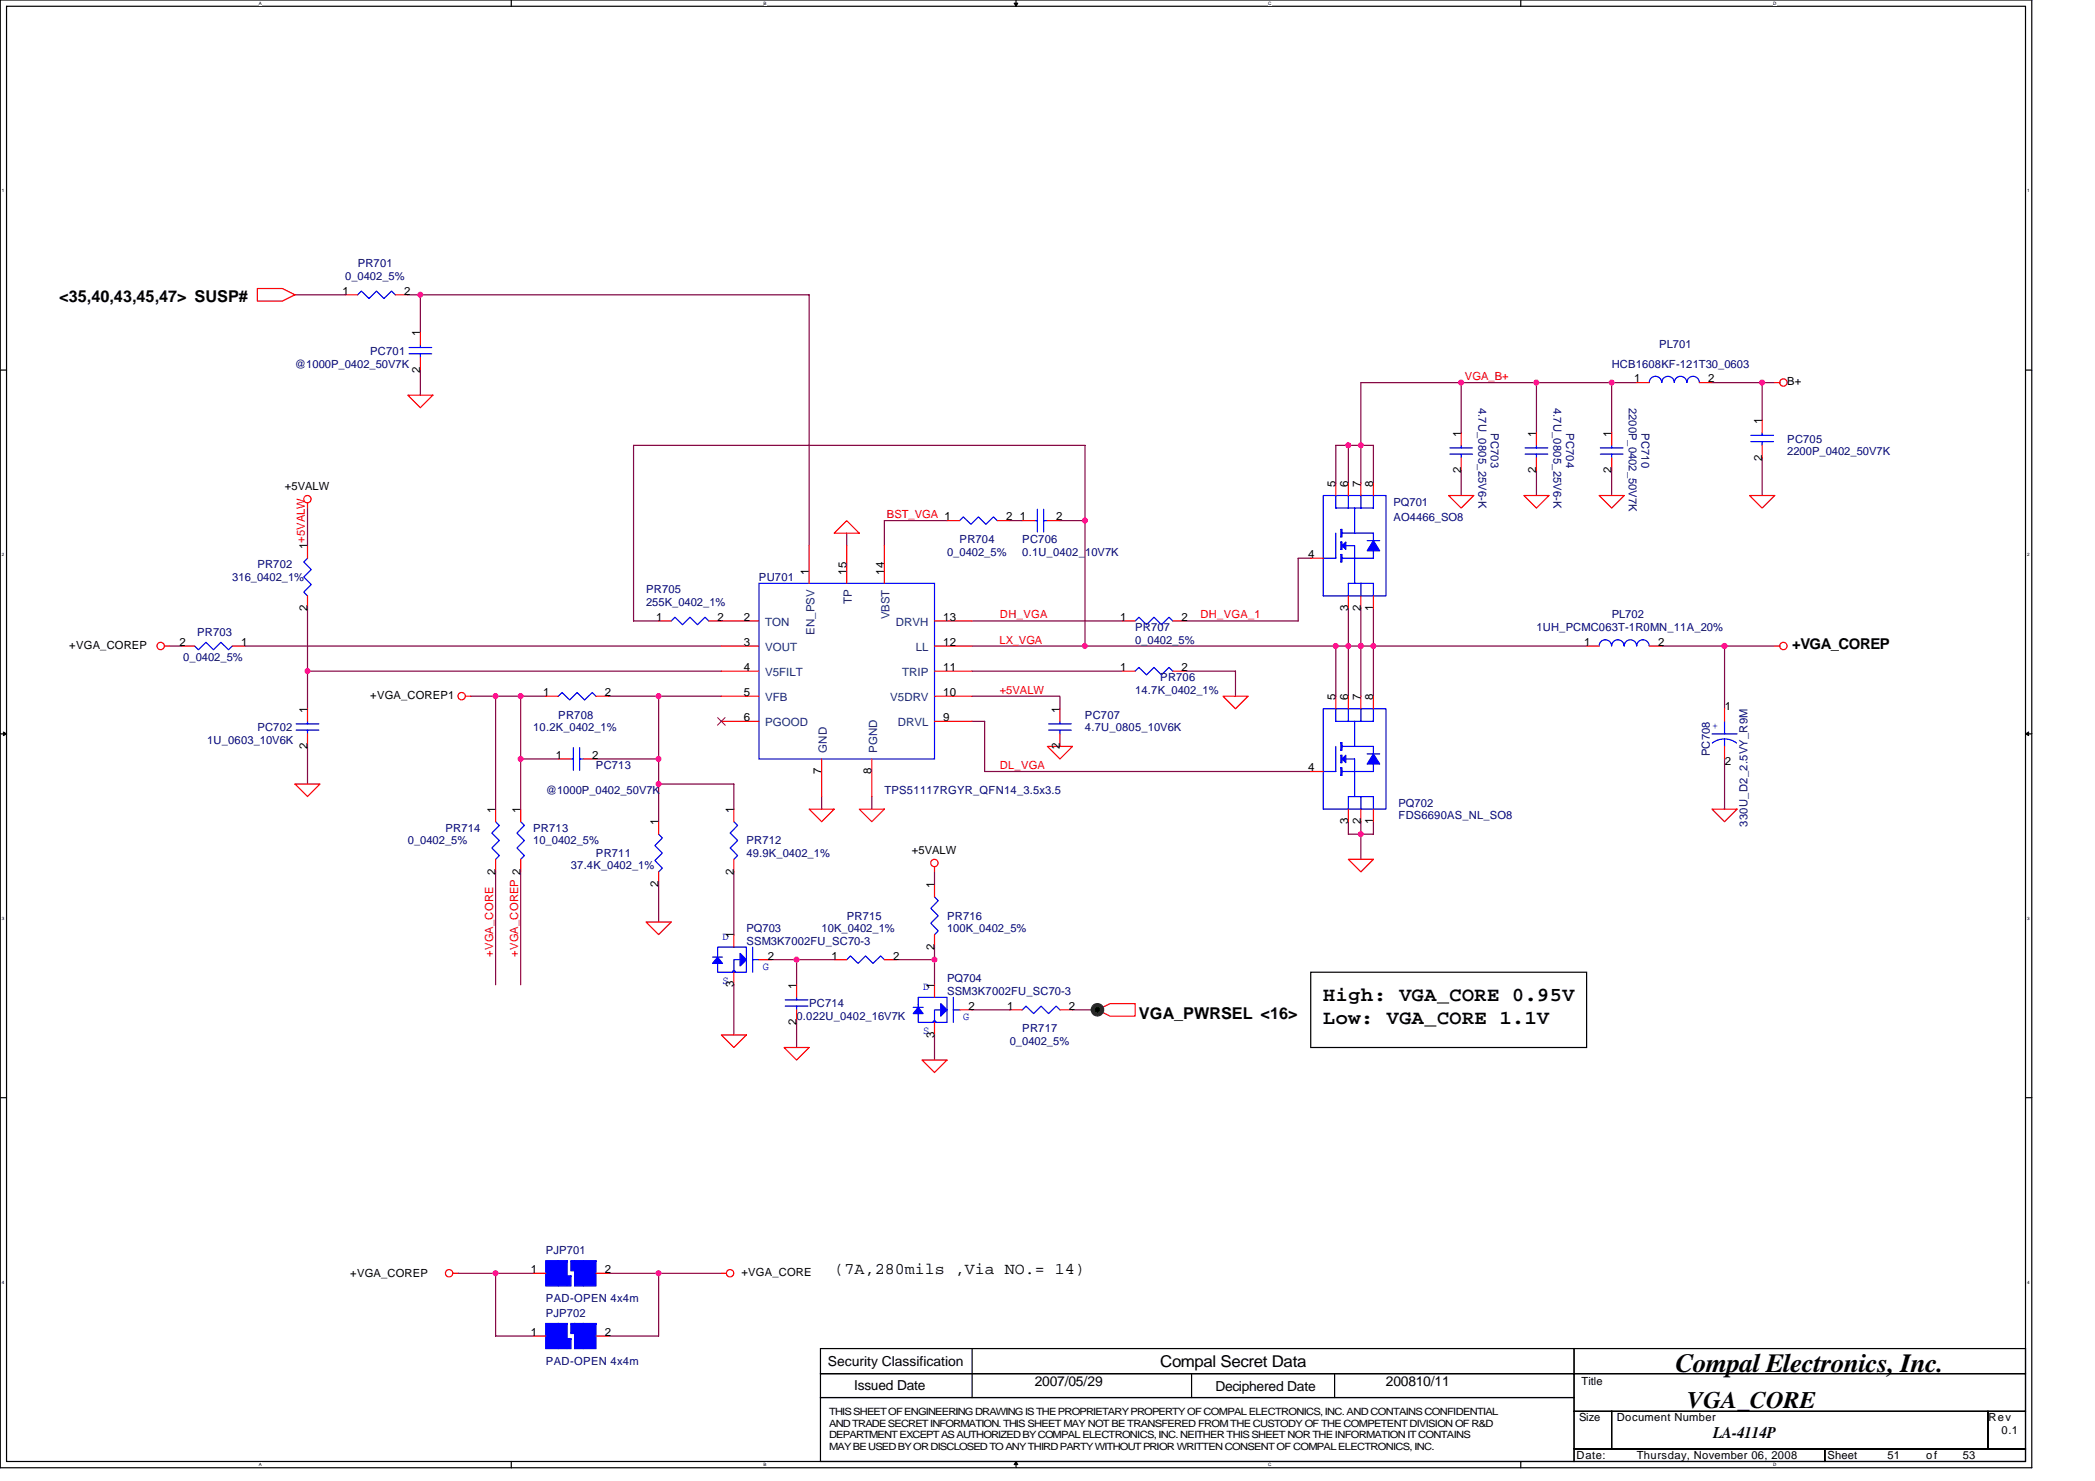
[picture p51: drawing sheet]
<svg xmlns="http://www.w3.org/2000/svg" width="297mm" height="210mm" viewBox="0 0 297 210" stroke-linecap="round" stroke-linejoin="round" font-family="sans-serif">
<defs><g id="words">
<text font-size="3.7" x="237.6" y="194.5">Compal Electronics, Inc.</text>
<text font-size="3.4" x="239.2" y="199.5">VGA_CORE</text>
<g font-size="2.8">
<text x="187.6" y="141.9">High: VGA_CORE 0.95V</text>
<text x="187.6" y="145.1">Low: VGA_CORE 1.1V</text>
</g>
<g font-size="2.3">
<text x="8.4" y="42.9">&lt;35,40,43,45,47&gt; SUSP#</text>
<text x="161.5" y="144.4">VGA_PWRSEL &lt;16&gt;</text>
<text x="118.3" y="180.5">(7A,280mils ,Via NO.= 14)</text>
<text x="164.5" y="193.7">Compal Secret Data</text>
<text x="242.9" y="203.9">LA-4114P</text>
</g>
<text font-size="2.1" x="254.1" y="91.9">+VGA_COREP</text>
<g font-size="1.9">
<text x="117.4" y="193.6">Security Classification</text>
<text x="121.1" y="197">Issued Date</text>
<text x="146.7" y="196.4">2007/05/29</text>
<text x="172.3" y="197.2">Deciphered Date</text>
<text x="196.5" y="196.4">200810/11</text>
</g>
<g font-size="1.6">
<text x="48.6" y="41.8">1</text>
<text x="57.3" y="41.8">2</text>
<text x="59.6" y="47.6" transform="rotate(-90 59.6 47.6)">1</text>
<text x="59.6" y="52.8" transform="rotate(-90 59.6 52.8)">2</text>
<text x="231.7" y="54.2">1</text>
<text x="242.2" y="54.2">2</text>
<text x="253.4" y="54.6">B+</text>
<text x="207.2" y="61.9" transform="rotate(-90 207.2 61.9)">1</text>
<text x="217.8" y="61.9" transform="rotate(-90 217.8 61.9)">1</text>
<text x="228.5" y="61.9" transform="rotate(-90 228.5 61.9)">1</text>
<text x="249.8" y="65.3" transform="rotate(-90 249.8 65.3)">2</text>
<text x="249.8" y="60.1" transform="rotate(-90 249.8 60.1)">1</text>
<text x="40.4" y="69.5">+5VALW</text>
<text x="189.4" y="69" transform="rotate(-90 189.4 69)">5</text>
<text x="191.2" y="69" transform="rotate(-90 191.2 69)">6</text>
<text x="192.9" y="69" transform="rotate(-90 192.9 69)">7</text>
<text x="194.7" y="69" transform="rotate(-90 194.7 69)">8</text>
<text x="207.2" y="67.1" transform="rotate(-90 207.2 67.1)">2</text>
<text x="217.8" y="67.1" transform="rotate(-90 217.8 67.1)">2</text>
<text x="228.5" y="67.1" transform="rotate(-90 228.5 67.1)">2</text>
<text x="43.6" y="77.9" transform="rotate(-90 43.6 77.9)">1+5VALW</text>
<text x="142.6" y="73.8">2</text>
<text x="144.6" y="73.8">1</text>
<text x="149.8" y="73.8">2</text>
<text x="114.7" y="81.4" transform="rotate(-90 114.7 81.4)">1</text>
<text x="120" y="81.4" transform="rotate(-90 120 81.4)">15</text>
<text x="125.4" y="81.4" transform="rotate(-90 125.4 81.4)">14</text>
<text x="185.5" y="79.1">4</text>
<text x="43.6" y="86.6" transform="rotate(-90 43.6 86.6)">2</text>
<text x="93" y="88">1</text>
<text x="101.7" y="88">2</text>
<text x="105.5" y="88">2</text>
<text x="133.7" y="88">13</text>
<text x="158.8" y="88">1</text>
<text x="167.5" y="88">2</text>
<text x="191.2" y="86.6" transform="rotate(-90 191.2 86.6)">3</text>
<text x="192.9" y="86.6" transform="rotate(-90 192.9 86.6)">2</text>
<text x="194.7" y="86.6" transform="rotate(-90 194.7 86.6)">1</text>
<text x="9.8" y="91.9">+VGA_COREP</text>
<text x="25.5" y="91.5">2</text>
<text x="34.2" y="91.5">1</text>
<text x="105.5" y="91.5">3</text>
<text x="105.5" y="95.1">4</text>
<text x="133.7" y="91.5">12</text>
<text x="133.7" y="95.1">11</text>
<text x="158.8" y="95.1">1</text>
<text x="167.5" y="95.1">2</text>
<text x="224.6" y="91.5">1</text>
<text x="235.1" y="91.5">2</text>
<text x="43.6" y="101" transform="rotate(-90 43.6 101)">1</text>
<text x="52.5" y="99">+VGA_COREP1</text>
<text x="77" y="98.7">1</text>
<text x="85.7" y="98.7">2</text>
<text x="105.5" y="98.7">5</text>
<text x="133.7" y="98.7">10</text>
<text x="150.3" y="101" transform="rotate(-90 150.3 101)">1</text>
<text x="189.4" y="99.2" transform="rotate(-90 189.4 99.2)">5</text>
<text x="191.2" y="99.2" transform="rotate(-90 191.2 99.2)">6</text>
<text x="192.9" y="99.2" transform="rotate(-90 192.9 99.2)">7</text>
<text x="194.7" y="99.2" transform="rotate(-90 194.7 99.2)">8</text>
<text x="244.5" y="100.6">1</text>
<text x="43.6" y="106.2" transform="rotate(-90 43.6 106.2)">2</text>
<text x="78.8" y="107.5">1</text>
<text x="84" y="107.5">2</text>
<text x="105.5" y="102.2">6</text>
<text x="133.7" y="102.2">9</text>
<text x="150.3" y="106.2" transform="rotate(-90 150.3 106.2)">2</text>
<text x="116.5" y="109.7" transform="rotate(-90 116.5 109.7)">7</text>
<text x="123.6" y="109.7" transform="rotate(-90 123.6 109.7)">8</text>
<text x="185.5" y="109.3">4</text>
<text x="244.5" y="108.5">2</text>
<text x="70.2" y="115.2" transform="rotate(-90 70.2 115.2)">1</text>
<text x="73.8" y="115.2" transform="rotate(-90 73.8 115.2)">1</text>
<text x="93.4" y="117" transform="rotate(-90 93.4 117)">1</text>
<text x="104" y="115.2" transform="rotate(-90 104 115.2)">1</text>
<text x="191.2" y="116.8" transform="rotate(-90 191.2 116.8)">3</text>
<text x="192.9" y="116.8" transform="rotate(-90 192.9 116.8)">2</text>
<text x="194.7" y="116.8" transform="rotate(-90 194.7 116.8)">1</text>
<text x="70.2" y="124" transform="rotate(-90 70.2 124)">2</text>
<text x="93.4" y="125.7" transform="rotate(-90 93.4 125.7)">2</text>
<text x="104" y="124" transform="rotate(-90 104 124)">2</text>
<text x="129.3" y="121.1">+5VALW</text>
<text x="132.5" y="125.9" transform="rotate(-90 132.5 125.9)">1</text>
<text x="104" y="133" transform="rotate(-90 104 133)">1</text>
<text x="108.9" y="136">2</text>
<text x="117.9" y="136">1</text>
<text x="126.6" y="136">2</text>
<text x="132.5" y="134.6" transform="rotate(-90 132.5 134.6)">2</text>
<text x="104" y="140" transform="rotate(-90 104 140)">3</text>
<text x="112.9" y="140.1" transform="rotate(-90 112.9 140.1)">1</text>
<text x="132.5" y="140.1" transform="rotate(-90 132.5 140.1)">1</text>
<text x="137.3" y="143.1">2</text>
<text x="142.8" y="143.1">1</text>
<text x="151.5" y="143.1">2</text>
<text x="112.9" y="145.3" transform="rotate(-90 112.9 145.3)">2</text>
<text x="132.5" y="147.1" transform="rotate(-90 132.5 147.1)">3</text>
<text x="49.7" y="181">+VGA_COREP</text>
<text x="75.2" y="180.4">1</text>
<text x="85.7" y="180.4">2</text>
<text x="105.1" y="180.8">+VGA_CORE</text>
<text x="75.2" y="189.3">1</text>
<text x="85.7" y="189.3">2</text>
<text x="224.2" y="196.3">Title</text>
<text x="223.9" y="201.4">Size</text>
<text x="229.2" y="201.4">Document Number</text>
<text x="281.9" y="201.4">Rev</text>
<text x="283.8" y="203.2">0.1</text>
<text x="223.5" y="206.8">Date:</text>
<text x="232.1" y="206.8">Thursday, November 06, 2008</text>
<text x="259.1" y="206.8">Sheet</text>
<text x="267.6" y="206.8">51</text>
<text x="273.1" y="206.8">of</text>
<text x="278.3" y="206.8">53</text>
</g>
<g font-size="1.6" fill="#000080">
<text x="48.9" y="39.6">0_0402_5%</text>
<text x="50.7" y="37.9">PR701</text>
<text x="41.8" y="52.1">@1000P_0402_50V7K</text>
<text x="52.5" y="50.3">PC701</text>
<text x="228.5" y="52.1">HCB1608KF-121T30_0603</text>
<text x="235.3" y="49.3">PL701</text>
<text x="209.6" y="57.8" transform="rotate(90 209.6 57.8)">4.7U_0805_25V6-K</text>
<text x="220.3" y="57.8" transform="rotate(90 220.3 57.8)">4.7U_0805_25V6-K</text>
<text x="230.9" y="57.8" transform="rotate(90 230.9 57.8)">2200P_0402_50V7K</text>
<text x="211.4" y="61.3" transform="rotate(90 211.4 61.3)">PC703</text>
<text x="222.1" y="61.3" transform="rotate(90 222.1 61.3)">PC704</text>
<text x="232.7" y="61.3" transform="rotate(90 232.7 61.3)">PC710</text>
<text x="253.4" y="62.8">PC705</text>
<text x="253.4" y="64.5">2200P_0402_50V7K</text>
<text x="197.6" y="71.6">PQ701</text>
<text x="136.1" y="77">PR704</text>
<text x="144.9" y="77">PC706</text>
<text x="197.6" y="73.8">AO4466_SO8</text>
<text x="32.9" y="82.3">316_0402_1%</text>
<text x="36.5" y="80.5">PR702</text>
<text x="107.6" y="82.3">PU701</text>
<text x="134.3" y="78.8">0_0402_5%</text>
<text x="144.9" y="78.8">0.1U_0402_</text>
<text x="153.9" y="78.8">10V7K</text>
<text x="91.6" y="84.1">PR705</text>
<text x="91.6" y="85.9">255K_0402_1%</text>
<text x="160.9" y="89.4">PR707</text>
<text x="217.8" y="89.4">1UH_PCMC063T-1R0MN_11A_20%</text>
<text x="228.5" y="87.7">PL702</text>
<text x="26" y="93.7">0_0402_5%</text>
<text x="28" y="90.1">PR703</text>
<text x="160.9" y="91.2">0_0402_5%</text>
<text x="79.2" y="101.9">PR708</text>
<text x="153.8" y="101.9">PC707</text>
<text x="160.9" y="98.3">14.7K_0402_1%</text>
<text x="164.5" y="96.5">PR706</text>
<text x="29.4" y="105.4">1U_0603_10V6K</text>
<text x="36.5" y="103.7">PC702</text>
<text x="75.6" y="103.7">10.2K_0402_1%</text>
<text x="153.8" y="103.7">4.7U_0805_10V6K</text>
<text x="242.4" y="107.2" transform="rotate(-90 242.4 107.2)">PC708</text>
<text x="77.4" y="112.5">@1000P_0402_50V7K</text>
<text x="84.5" y="109">PC713</text>
<text x="125.4" y="112.5">TPS51117RGYR_QFN14_3.5x3.5</text>
<text x="57.8" y="119.7">0_0402_5%</text>
<text x="63.2" y="117.9">PR714</text>
<text x="75.6" y="117.9">PR713</text>
<text x="75.6" y="119.7">10_0402_5%</text>
<text x="105.8" y="119.7">PR712</text>
<text x="198.3" y="114.3">PQ702</text>
<text x="198.3" y="116.1">FDS6690AS_NL_SO8</text>
<text x="247.8" y="117.2" transform="rotate(-90 247.8 117.2)">330U_D2_2.5VY_R9M</text>
<text x="80.9" y="123.2">37.4K_0402_1%</text>
<text x="84.5" y="121.4">PR711</text>
<text x="105.8" y="121.4">49.9K_0402_1%</text>
<text x="120.1" y="130.3">PR715</text>
<text x="134.3" y="130.3">PR716</text>
<text x="105.8" y="132.1">PQ703</text>
<text x="105.8" y="133.9">SSM3K7002FU_SC70-3</text>
<text x="116.5" y="132.1">10K_0402_1%</text>
<text x="134.3" y="132.1">100K_0402_5%</text>
<text x="114.7" y="142.8">PC714</text>
<text x="134.3" y="139.2">PQ704</text>
<text x="134.3" y="141">SSM3K7002FU_SC70-3</text>
<text x="112.9" y="144.5">0.022U_0402_16V7K</text>
<text x="143.2" y="148.1">0_0402_5%</text>
<text x="144.9" y="146.3">PR717</text>
<text x="77.4" y="177.8">PJP701</text>
<text x="77.4" y="184.6">PAD-OPEN 4x4m</text>
<text x="77.4" y="186.7">PJP702</text>
<text x="77.4" y="193.4">PAD-OPEN 4x4m</text>
</g>
<g font-size="1.6" fill="#f00">
<text x="207.7" y="53.9">VGA_B+</text>
<text x="125.7" y="73.4">BST_VGA 1</text>
<text x="141.7" y="87.7">DH_VGA</text>
<text x="170.2" y="87.7">DH_VGA_1</text>
<text x="141.7" y="91.2">LX_VGA</text>
<text x="141.7" y="98.3">+5VALW</text>
<text x="141.7" y="109">DL_VGA</text>
<text x="69.9" y="135.7" transform="rotate(-90 69.9 135.7)">+VGA_CORE</text>
<text x="73.5" y="135.7" transform="rotate(-90 73.5 135.7)">+VGA_COREP 2</text>
</g>
<g font-size="1.6" fill="#004080">
<text x="108.5" y="88.7">TON</text>
<text x="115.5" y="90" transform="rotate(-90 115.5 90)">EN_PSV</text>
<text x="120.8" y="85.6" transform="rotate(-90 120.8 85.6)">TP</text>
<text x="126.1" y="87.8" transform="rotate(-90 126.1 87.8)">VBST</text>
<text x="127" y="88.7">DRVH</text>
<text x="108.5" y="92.3">VOUT</text>
<text x="108.5" y="95.8">V5FILT</text>
<text x="127.9" y="95.8">TRIP</text>
<text x="129.8" y="92.3">LL</text>
<text x="108.5" y="99.4">VFB</text>
<text x="126.2" y="99.4">V5DRV</text>
<text x="108.5" y="103">PGOOD</text>
<text x="117.2" y="106.7" transform="rotate(-90 117.2 106.7)">GND</text>
<text x="124.4" y="106.7" transform="rotate(-90 124.4 106.7)">PGND</text>
<text x="127.3" y="103">DRVL</text>
</g>
<g font-size="1.6" fill="#00f">
<text x="242.7" y="103.3">+</text>
<text x="102.4" y="133.2">D</text>
<text x="108.1" y="137.4">G</text>
<text x="102.4" y="139.4">S</text>
<text x="130.9" y="140.3">D</text>
<text x="130.9" y="146.5">S</text>
<text x="136.6" y="144.5">G</text>
</g>
<g font-size="1.4">
<text x="117.6" y="200.6">THIS SHEET OF ENGINEERING DRAWING IS THE PROPRIETARY PROPERTY OF COMPAL ELECTRONICS, INC. AND CONTAINS CONFIDENTIAL</text>
<text x="117.6" y="202.2">AND TRADE SECRET INFORMATION. THIS SHEET MAY NOT BE TRANSFERED FROM THE CUSTODY OF THE COMPETENT DIVISION OF R&amp;D</text>
<text x="117.6" y="203.8">DEPARTMENT EXCEPT AS AUTHORIZED BY COMPAL ELECTRONICS, INC. NEITHER THIS SHEET NOR THE INFORMATION IT CONTAINS</text>
<text x="117.6" y="205.5">MAY BE USED BY OR DISCLOSED TO ANY THIRD PARTY WITHOUT PRIOR WRITTEN CONSENT OF COMPAL ELECTRONICS, INC.</text>
</g>
<g font-size=".6">
<text x="36.7" y=".7">A</text>
<text x="108.3" y=".7">B</text>
<text x="179.8" y=".7">C</text>
<text x="251.4" y=".7">D</text>
<text x=".3" y="27.2">1</text>
<text x="287.4" y="27.2">1</text>
<text x=".3" y="78.8">2</text>
<text x="287.4" y="78.8">2</text>
<text x=".3" y="130.4">3</text>
<text x="287.4" y="130.4">3</text>
<text x=".3" y="181.9">4</text>
<text x="287.4" y="181.9">4</text>
<text x="36.7" y="207.8">A</text>
<text x="108.3" y="207.8">B</text>
<text x="179.8" y="207.8">C</text>
<text x="251.4" y="207.8">D</text>
</g>
</g></defs>
<path d="M0 0h288.1v208h-288.1zM.9 .9h286.3v206.2h-286.3z" fill="none" stroke="#000" stroke-width=".17"/>
<g fill="#fff">
<path d="M36.7 .1h.4v.7h-.4z"/>
<path d="M36.7 207.2h.4v.7h-.4z"/>
</g>
<path d="M72.5 0v.9M72.5 207.1v.9" fill="none" stroke="#000" stroke-width=".17"/>
<g fill="#fff">
<path d="M108.3 .1h.4v.7h-.4z"/>
<path d="M108.3 207.2h.4v.7h-.4z"/>
</g>
<path d="M144.1 0v.9M144.1 207.1v.9" fill="none" stroke="#000" stroke-width=".17"/>
<path d="M143.8 .4h.5l-.2 .5zM144.1 207.1l.2 .5h-.5z" fill="#000" stroke="#000" stroke-width=".14"/>
<g fill="#fff">
<path d="M179.8 .1h.5v.7h-.5z"/>
<path d="M179.8 207.2h.5v.7h-.5z"/>
</g>
<path d="M215.6 0v.9M215.6 207.1v.9" fill="none" stroke="#000" stroke-width=".17"/>
<g fill="#fff">
<path d="M251.4 .1h.4v.7h-.4z"/>
<path d="M251.4 207.2h.4v.7h-.4z"/>
<path d="M.3 26.7h.3v.7h-.3z"/>
<path d="M287.4 26.7h.4v.7h-.4z"/>
<path d="M.3 78.2h.3v.7h-.3z"/>
<path d="M287.4 78.2h.4v.7h-.4z"/>
</g>
<path d="M0 52.5h.9M287.2 52.5h.9" fill="none" stroke="#000" stroke-width=".17"/>
<g fill="#fff">
<path d="M.3 129.8h.3v.7h-.3z"/>
<path d="M287.4 129.8h.4v.7h-.4z"/>
</g>
<path d="M0 104h.9M287.2 104h.9" fill="none" stroke="#000" stroke-width=".17"/>
<path d="M.5 103.7l.4 .3-.4 .3zM287.2 104l.4-.3v.6z" fill="#000" stroke="#000" stroke-width=".14"/>
<g fill="#fff">
<path d="M.3 181.4h.3v.7h-.3z"/>
<path d="M287.4 181.4h.4v.7h-.4z"/>
</g>
<g fill="none" stroke="#000" stroke-width=".17">
<path d="M185.8 137.8h39.2v10.7h-39.2zM0 155.6h.9M287.2 155.6h.9M116.3 191.1h106.9v3.6h-106.9zM116.3 194.7h106.9v3.4h-106.9zM116.3 198.1h106.9v9h-106.9zM137.8 191.1v7M168.9 194.7v3.4M189.2 194.7v3.4M223.2 191.1h64v3.6h-64zM223.2 194.7h64v5.3h-64zM223.2 200h5.3v5.4h-5.3z"/>
<path d="M223.2 205.4h35.5v1.7h-35.5zM228.5 200h53.4v5.4h-53.4zM258.7 205.4h28.5v1.7h-28.5zM281.9 200h5.3v5.4h-5.3z"/>
</g>
<g fill="none" stroke="#800040" stroke-width=".17">
<path d="M41.8 41.8h7.1M57.8 41.8h1.8v5.3M59.6 41.8h55.1v35.5M59.6 52.5v3.5M207.2 54.2h10.6v7.1M207.2 54.2h-14.2v14.3M207.2 54.2v7.1M217.8 54.2h10.7v7.1M228.5 54.2h3.6M242.7 54.2h8.9M249.8 54.2v5.4M43.6 72v5.3"/>
<path d="M120.1 75.6v1.7M134.3 73.8h-8.9v3.5M143.2 73.8h1.7M150.3 73.8h3.5M185.8 79.1h-1.7v8.9h-16M189.4 68.5v-5.4h5.3v5.4M191.2 63.1v5.4M207.2 66.7v3.5M217.8 66.7v3.5M228.5 66.7v3.5M249.8 64.9v5.3M24 91.6h1.8"/>
<path d="M34.7 91.6h67.6M43.6 86.2v14.3M43.6 95.1h58.7M66.7 98.7h10.7M70.3 98.7v16M73.8 98.7v8.9h5.4M86.3 98.7h16M93.4 88h-3.6v-24.9h64v28.5M93.4 98.7v8.9M137.8 98.7h12.5v1.8M137.8 91.6h87.2M137.8 88h21.4"/>
<path d="M137.8 95.1h21.4M168.1 95.1h7.1v3.6M189.4 91.6v7.1M191.2 86.2v12.5M193 86.2v12.5M194.7 86.2v12.5M235.6 91.6h16M244.5 91.6v8.9M43.6 105.8v5.3M73.8 107.6v7.1M84.5 107.6h8.9M93.4 107.6v3.5h10.7v3.6"/>
<path d="M93.4 111.1v5.4M116.5 112.9v1.8M123.6 112.9v1.8M137.8 102.2h1.8v7.1h46.2M191.2 116.5v1.7h3.5v-1.7M193 116.5v5.3M244.5 107.6v7.1M70.3 123.6v16M73.8 123.6v16M93.4 125.3v5.4M104.1 123.6v8.9M104.1 139.6v7.1"/>
<path d="M109.4 136h3.5v3.6M112.9 136h5.4M132.5 134.2v1.8h-5.3M132.5 123.6v1.7M132.5 136v3.6M112.9 144.9v3.6M132.5 146.7v3.5M137.8 143.1h5.4M152.1 143.1h3.5M64.9 180.5h5.4v8.9h5.3M70.3 180.5h5.3M86.3 180.5h7.1v8.9h-7.1"/>
<path d="M93.4 180.5h8.9"/>
</g>
<g fill="none" stroke="#f00" stroke-width=".17">
<path d="M36.5 40.9h3.5l1.8 .9-1.8 .9h-3.5zM48.9 41.8h1.8M56 41.8h1.8M57.8 56h3.6l-1.8 1.8zM59.6 47.1v1.8M59.6 50.7v1.8M232.1 54.2h1.7M241 54.2h1.7M249.8 59.6v1.7M251.6 54.2h.7M43.6 71.3v.7M43.6 77.3v1.8"/>
<path d="M114.7 77.3v5.4M118.3 75.6l1.8-1.8 1.7 1.8zM120.1 77.3v5.4M125.4 77.3v5.4M134.3 73.8h1.8M141.4 73.8h1.8M144.9 73.8h1.8M148.5 73.8h1.8M185.8 79.1h1.8M189.4 68.5v1.7M191.2 68.5v1.7M193 68.5v1.7"/>
<path d="M194.7 68.5v1.7M205.4 70.2h3.6l-1.8 1.8zM207.2 61.3v1.8M207.2 64.9v1.8M216.1 70.2h3.5l-1.8 1.8zM217.8 61.3v1.8M217.8 64.9v1.8M226.7 70.2h3.6l-1.8 1.8zM228.5 61.3v1.8M228.5 64.9v1.8M248.1 70.2h3.5l-1.8 1.8zM249.8 63.1v1.8"/>
<path d="M23.3 91.6h.7M25.8 91.6h1.8M32.9 91.6h1.8M43.6 84.5v1.7M66 98.7h.7M77.4 98.7h1.8M84.5 98.7h1.8M93.4 88h1.8M100.5 88h7.1M102.3 91.6h5.3M102.3 98.7h5.3M102.3 95.1h5.3"/>
<path d="M132.5 91.6h5.3M132.5 98.7h5.3M132.5 88h5.3M132.5 95.1h5.3M159.2 88h1.7M159.2 95.1h1.7M166.3 88h1.8M166.3 95.1h1.8M173.4 98.7h3.6l-1.8 1.8zM189.4 98.7v1.8M191.2 84.5v1.7M191.2 98.7v1.8"/>
<path d="M193 84.5v1.7M193 98.7v1.8M194.7 84.5v1.7M194.7 98.7v1.8M225 91.6h1.7M233.8 91.6h1.8M251.6 91.6h.7M41.8 111.1h3.6l-1.8 1.8zM43.6 100.5v1.7M43.6 104v1.8M70.3 114.7v1.8M73.8 114.7v1.8"/>
<path d="M79.2 107.6h1.7M82.7 107.6h1.8M93.4 116.5v1.7M102.3 102.2h5.3M104.1 114.7v1.8M114.7 114.7h3.6l-1.8 1.8zM116.5 107.6v5.3M121.8 114.7h3.6l-1.8 1.8zM123.6 107.6v5.3M132.5 102.2h5.3M148.5 105.8h3.6l-1.8 1.8zM150.3 100.5v1.7"/>
<path d="M150.3 104v1.8M185.8 109.3h1.8M191.2 114.7v1.8M193 114.7v1.8M194.7 114.7v1.8M242.7 114.7h3.6l-1.8 1.8zM244.5 100.5v1.7M244.5 105.8v1.8M70.3 121.8v1.8M73.8 121.8v1.8M91.6 130.7h3.6l-1.8 1.8zM93.4 123.6v1.7"/>
<path d="M104.1 121.8v1.8M104.1 132.5v1.7M104.1 137.8v1.8M107.6 136h1.8M112.9 139.6v1.8M118.3 136h1.8M125.4 136h1.8M132.5 122.9v.7M132.5 125.3v1.8M132.5 132.5v1.7M132.5 139.6v1.8M191.2 121.8h3.5l-1.7 1.8z"/>
<path d="M102.3 146.7h3.5l-1.7 1.8zM111.2 148.5h3.5l-1.8 1.7zM112.9 143.1v1.8M130.7 150.2h3.6l-1.8 1.8zM132.5 144.9v1.8M136.1 143.1h1.7M143.2 143.1h1.7M150.3 143.1h1.8M155.6 143.1l1.8-.9h3.5v1.8h-3.5zM64.2 180.5h.7M75.6 180.5h1.8M75.6 189.4h1.8"/>
<path d="M84.5 180.5h1.8M84.5 189.4h1.8M102.3 180.5h.7"/>
<circle cx="252.9" cy="54.2" r=".52"/>
<circle cx="43.6" cy="70.7" r=".52"/>
<circle cx="22.8" cy="91.6" r=".52"/>
<circle cx="65.5" cy="98.7" r=".52"/>
<circle cx="252.9" cy="91.6" r=".52"/>
<circle cx="132.5" cy="122.3" r=".52"/>
<circle cx="63.7" cy="180.5" r=".52"/>
<circle cx="103.5" cy="180.5" r=".52"/>
</g>
<circle cx="155.6" cy="143.1" r=".88" fill="#008000" stroke="#008000" stroke-width=".17"/>
<circle cx="155.6" cy="143.1" r=".43" fill="#000" stroke="#008000" stroke-width=".17"/>
<g fill="none" stroke="#00f" stroke-width=".17">
<path d="M50.7 41.8l.5-.5 1.1 1 1.1-1 1 1 1.1-1 .5 .5M58 50.1h3.2M58 49.3h3.2M59.6 48.9v.4M59.6 50.1v.6M233.8 54.2a.88 .88 0 0 1 .9-.9 .88 .88 0 0 1 .9 .9 .89 .89 0 0 1 .9-.9 .89 .89 0 0 1 .9 .9M237.4 54.2a.88 .88 0 0 1 .9-.9 .88 .88 0 0 1 .9 .9M239.2 54.2a.88 .88 0 0 1 .9-.9 .88 .88 0 0 1 .8 .9M43.6 79.1l-.5 .6 1 1-1 1.1 1 1-1 1.1 .5 .6M136.1 73.8l.5-.5 1.1 1 1-1 1.1 1 1.1-1 .5 .5M146.7 73.8h.4M147.1 72.2v3.2"/>
<path d="M148 73.8h.5M148 72.2v3.2M187.6 70.2h8.9v14.3h-8.9zM189.4 70.2v1.8h5.3v-1.8M189.4 75.6v3.5h-1.8M190.1 78.6h.2v1.1h-.2zM190.1 76.8h.2v1.1h-.2zM190.1 75h.2v1.1h-.2zM190.3 75.6h4.4v1M190.8 77.3h1.3v5.4M191.2 70.2v1.8M192.1 72v3.6"/>
<path d="M193 70.2v1.8M193.8 76.6h1.8M194.7 78.1v1h-4.4M205.6 64.4h3.2M205.6 63.5h3.2M207.2 63.1v.4M207.2 64.4v.5M216.2 64.4h3.3M216.2 63.5h3.3M217.8 63.1v.4M217.8 64.4v.5M226.9 64.4h3.2"/>
<path d="M226.9 63.5h3.2M228.5 63.1v.4M228.5 64.4v.5M248.2 62.6h3.3M248.2 61.7h3.3M249.8 61.3v.4M249.8 62.6v.5M27.6 91.6l.5 .5 1.1-1.1 1.1 1.1 1-1.1 1.1 1.1 .5-.5M79.2 98.7l.5-.6 1.1 1.1 1-1.1 1.1 1.1 1.1-1.1 .5 .6M95.2 88l.5-.5 1.1 1 1-1 1.1 1 1.1-1 .5 .5M107.6 82.7h24.9v24.9h-24.9zM160.9 88l.6-.5 1.1 1 1-1 1.1 1 1.1-1 .5 .5"/>
<path d="M160.9 95.1l.6-.5 1.1 1.1 1-1.1 1.1 1.1 1.1-1.1 .5 .5M193 82.7h1.7v1.8M193 82.7v1.8M193 82.7h-1.8v1.8M226.7 91.5a.88 .88 0 0 1 .9-.8 .88 .88 0 0 1 .9 .8M228.5 91.5a.88 .88 0 0 1 .9-.8 .88 .88 0 0 1 .9 .8M230.3 91.5a.88 .88 0 0 1 .9-.8 .88 .88 0 0 1 .8 .8M232.1 91.5a.88 .88 0 0 1 .8-.8 .88 .88 0 0 1 .9 .8M42 103.5h3.2M42 102.6h3.2M43.6 102.2v.4M43.6 103.5v.5"/>
<path d="M70.3 116.5l.5 .5-1.1 1.1 1.1 1-1.1 1.1 1.1 1.1-.5 .5M73.8 116.5l.6 .5-1.1 1.1 1.1 1-1.1 1.1 1.1 1.1-.6 .5M80.9 107.6h.4M81.3 106v3.2M82.2 107.6h.5M82.2 106v3.2M93.4 118.2l.5 .6-1 1 1 1.1-1 1.1 1 1-.5 .6M104.1 116.5l.5 .5-1.1 1.1 1.1 1-1.1 1.1 1.1 1.1-.5 .5M148.7 103.5h3.2M148.7 102.6h3.2M150.3 102.2v.4M150.3 103.5v.5"/>
<path d="M187.6 100.5h8.9v14.2h-8.9zM189.4 100.5v1.7h5.3v-1.7M189.4 105.8v3.5h-1.8M190.1 108.8h.2v1.1h-.2zM190.1 107h.2v1.1h-.2zM190.1 105.3h.2v1h-.2zM190.3 105.8h4.4v1M190.8 107.6h1.3v5.3M191.2 100.5v1.7M192.1 102.2v3.6M193 112.9h1.7v1.8M193 100.5v1.7"/>
<path d="M193 112.9v1.8M193 112.9h-1.8v1.8M193.8 106.8h1.8M194.7 108.3v1h-4.4M242.7 104h3.6M244.5 104.7l-1.1 .2-.6 .4M244.5 104.7l1.1 .2 .6 .4M244.5 102.2v1.8M244.5 104.7v1.1M101 135.7h1.4M101.7 135.7v-1.5h4.1v3.6h-1.7v-1.8h.8M101.7 136.5v1.3h2.4h-.2v-.2h.3v.2"/>
<path d="M106.7 136h.9M106.7 134.2v3.6M120.1 136l.5-.5 1.1 1 1-1 1.1 1 1.1-1 .5 .5M132.5 127.1l.5 .6-1 1 1 1.1-1 1.1 1 1-.5 .6M111.3 142.6h3.3M111.3 141.7h3.3M112.9 141.4v.3M112.9 142.6v.5M129.5 142.8h1.4M130.2 142.8v-1.4h4.1v3.5h-1.8v-1.8h.9M130.2 143.7v1.2h2.3h-.2v-.2h.4v.2M135.2 143.1h.9"/>
<path d="M135.2 141.4v3.5M144.9 143.1l.6-.5 1.1 1.1 1-1.1 1.1 1.1 1.1-1.1 .5 .5"/>
</g>
<g fill="#00f" stroke="#00f" stroke-width=".17">
<path d="M104.9 135.1l.9 .9-.9 .9z" fill-rule="evenodd"/>
<path d="M101.7 135.7l.7 .8h-1.4z" fill-rule="evenodd"/>
<path d="M77.4 178.7v3.5h1.8v-3.5z" fill-rule="evenodd"/>
<path d="M82.7 178.7v3.5h1.8v-3.5z" fill-rule="evenodd"/>
<path d="M79.2 178.7v3.5h1.2v-3.5z" fill-rule="evenodd"/>
<path d="M80.4 180.8v1.4h.5v-1.4z" fill-rule="evenodd"/>
<path d="M80.9 178.7v1.4h.6v-1.4z" fill-rule="evenodd"/>
<path d="M81.5 178.7v3.5h1.2v-3.5z" fill-rule="evenodd"/>
<path d="M133.4 142.2l.9 .9-.9 .9z" fill-rule="evenodd"/>
<path d="M130.2 142.8l.7 .9h-1.4z" fill-rule="evenodd"/>
<path d="M194.7 76.6l.9 1.5h-1.8z" fill-rule="evenodd"/>
<path d="M190.3 77.3l.5-.5v1.1z" fill-rule="evenodd"/>
<path d="M194.7 106.8l.9 1.5h-1.8z" fill-rule="evenodd"/>
<path d="M190.3 107.6l.5-.6v1.1z" fill-rule="evenodd"/>
<path d="M77.4 187.6v3.5h1.8v-3.5z" fill-rule="evenodd"/>
<path d="M82.7 187.6v3.5h1.8v-3.5z" fill-rule="evenodd"/>
<path d="M79.2 187.6v3.5h1.2v-3.5z" fill-rule="evenodd"/>
<path d="M80.4 189.7v1.4h.5v-1.4z" fill-rule="evenodd"/>
<path d="M80.9 187.6v1.4h.6v-1.4z" fill-rule="evenodd"/>
<path d="M81.5 187.6v3.5h1.2v-3.5z" fill-rule="evenodd"/>
</g>
<path d="M101.7 101.7l1.1 1.1M102.8 101.7l-1.1 1.1" fill="none" stroke="#804000" stroke-width=".14"/>
<g fill="#f0f" stroke="#f0f" stroke-width=".17">
<circle cx="191.2" cy="91.6" r=".35"/>
<circle cx="249.8" cy="54.2" r=".35"/>
<circle cx="192.9" cy="63.1" r=".35"/>
<circle cx="192.9" cy="118.2" r=".35"/>
<circle cx="194.7" cy="91.6" r=".35"/>
<circle cx="244.5" cy="91.6" r=".35"/>
<circle cx="191.2" cy="63.1" r=".35"/>
<circle cx="93.4" cy="98.7" r=".35"/>
<circle cx="93.4" cy="111.1" r=".35"/>
<circle cx="207.2" cy="54.2" r=".35"/>
<circle cx="228.5" cy="54.2" r=".35"/>
<circle cx="189.4" cy="91.6" r=".35"/>
<circle cx="153.8" cy="91.6" r=".35"/>
<circle cx="217.8" cy="54.2" r=".35"/>
<circle cx="70.3" cy="180.5" r=".35"/>
<circle cx="93.4" cy="180.5" r=".35"/>
<circle cx="93.4" cy="107.6" r=".35"/>
<circle cx="70.3" cy="98.7" r=".35"/>
<circle cx="73.8" cy="107.6" r=".35"/>
<circle cx="73.8" cy="98.7" r=".35"/>
<circle cx="59.6" cy="41.8" r=".35"/>
<circle cx="43.6" cy="95.1" r=".35"/>
<circle cx="153.8" cy="73.8" r=".35"/>
<circle cx="192.9" cy="91.6" r=".35"/>
<circle cx="132.5" cy="136" r=".35"/>
<circle cx="112.9" cy="136" r=".35"/>
</g>
<use href="#words"/>
</svg>
